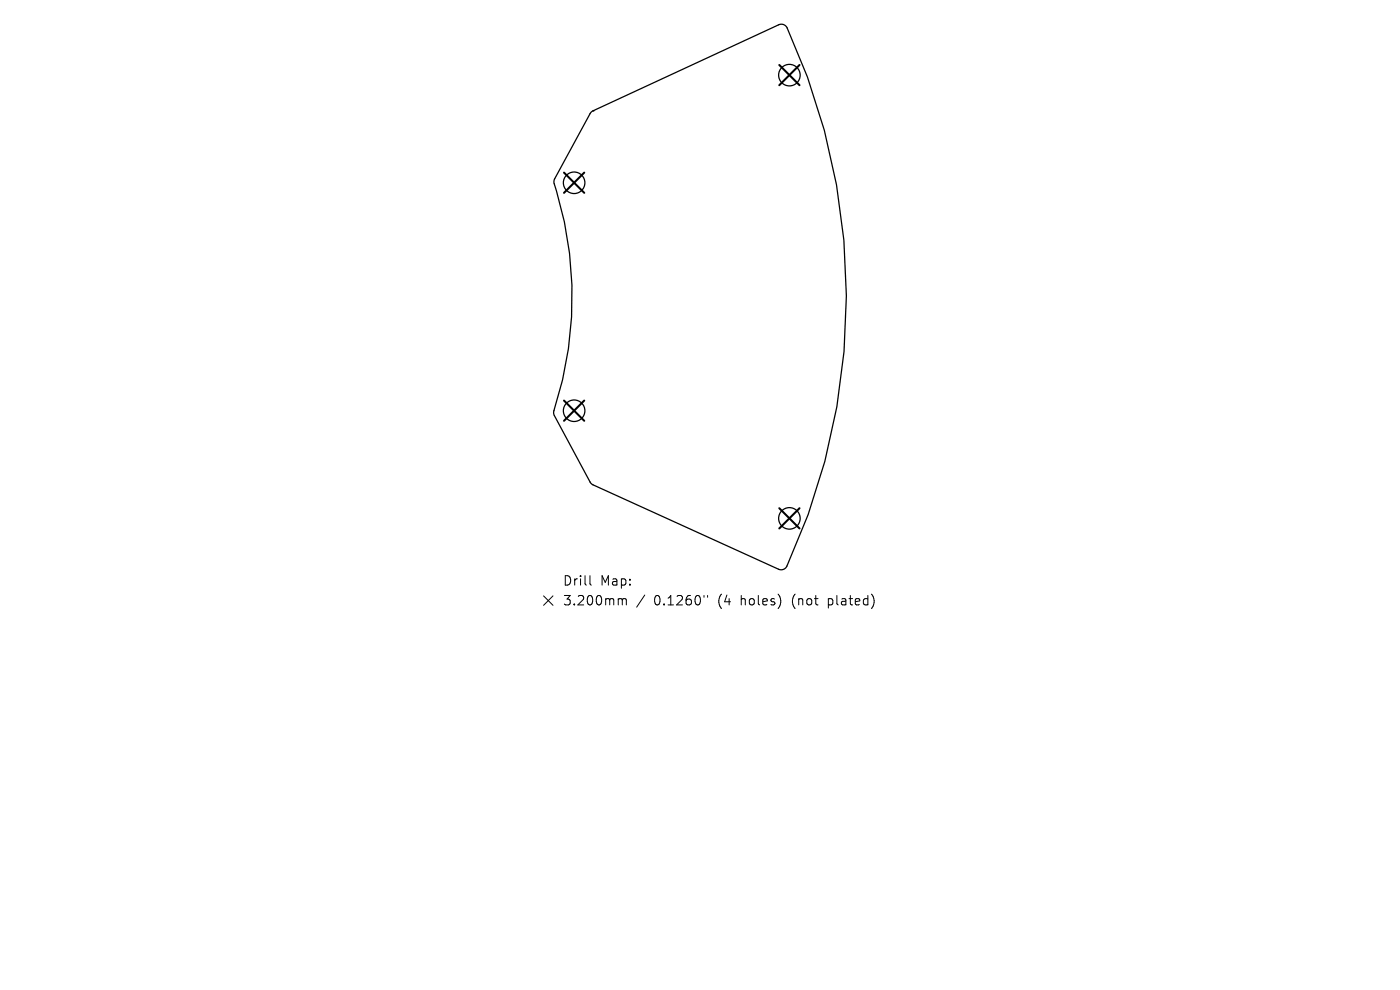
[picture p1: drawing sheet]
<svg xmlns="http://www.w3.org/2000/svg" width="297mm" height="210mm" viewBox="0 0 297 210" stroke-linecap="round" stroke-linejoin="round" font-family="sans-serif">
<defs><g id="words">
<g font-size="2.8">
<text x="119.3" y="124.5">Drill</text>
<text x="127.3" y="124.5">Map:</text>
<text x="119.3" y="128.7">3.200mm</text>
<text x="138.8" y="128.7">0.1260&quot;</text>
<text x="152.5" y="128.7">(4</text>
<text x="157.4" y="128.7">holes)</text>
<text x="168.5" y="128.7">(not</text>
<text x="176.3" y="128.7">plated)</text>
</g>
</g></defs>
<g fill="none" stroke="#000" stroke-width=".27">
<path d="M125.4 23.8l39.8-18.5a1.34 1.34 0 0 1 1.8 .6 135 135 0 0 1-.3 114.6l-.7 .3-.8-.1-39.5-17.9-.5-.5-7.6-14.1-.2-.6a79.3 79.3 0 0 0 .1-49.1l.2-.6zM125.8 23.5h.1"/>
<circle cx="167.5" cy="15.9" r="2.28"/>
<circle cx="121.8" cy="38.8" r="2.28"/>
<circle cx="121.8" cy="87.1" r="2.28"/>
<circle cx="167.5" cy="110" r="2.28"/>
</g>
<path d="M165.3 13.8l4.3 4.3M169.6 13.8l-4.3 4.3M119.6 36.6l4.3 4.3M123.9 36.6l-4.3 4.3M119.6 85l4.3 4.3M123.9 85l-4.3 4.3M165.3 107.8l4.3 4.3M169.6 107.8l-4.3 4.3" fill="none" stroke="#000" stroke-width=".43"/>
<path d="M115.3 126.4l2 2M117.3 126.4l-2 2M125.2 122.1v1.7l.2 .3M131.4 127h.3l.3 .3M132 127.3l.3-.3 .5 .1 .1 1.2M132 127.3v1M136.8 126.2l-1.7 2.6M149.3 126.3v.4M150.1 126.3v.4" fill="none" stroke="#000" stroke-width=".21"/>
<use href="#words"/>
</svg>
